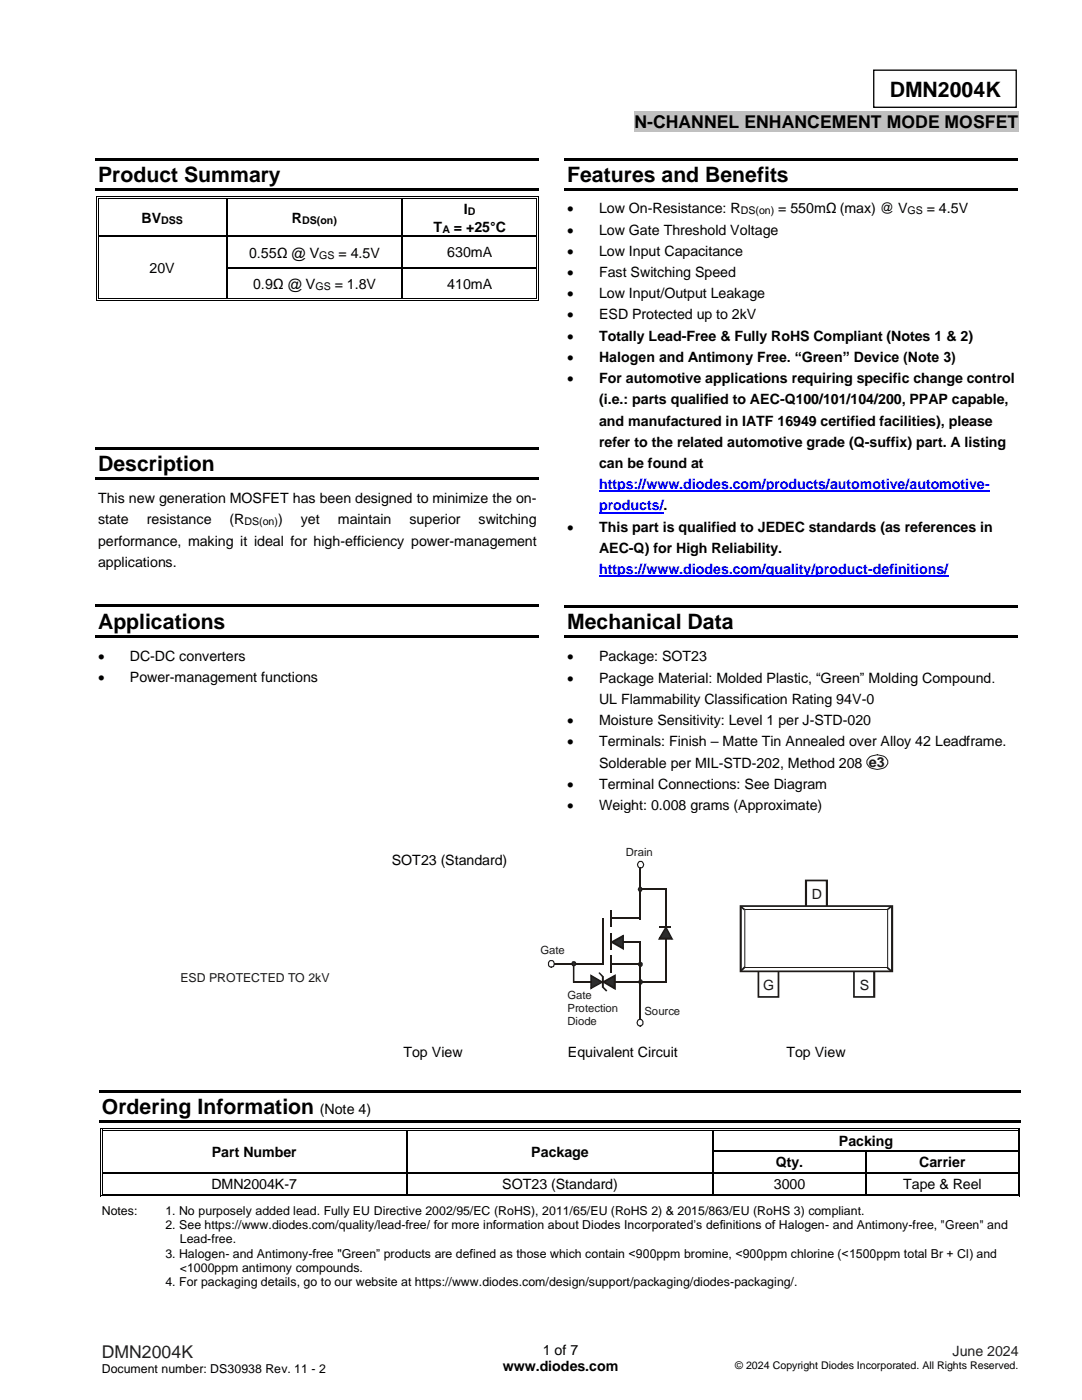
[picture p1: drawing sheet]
<svg xmlns="http://www.w3.org/2000/svg" width="216mm" height="279mm" viewBox="0 0 216 279" stroke-linecap="round" stroke-linejoin="round" font-family="sans-serif">
<defs><g id="words">
<g font-size="4.2">
<text x="177.5" y="19.4">DMN2004K</text>
<text x="19.6" y="36.4">Product Summary</text>
<text x="113.2" y="36.4">Features and Benefits</text>
<text x="19.6" y="94">Description</text>
<text x="19.6" y="125.5">Applications</text>
<text x="113.2" y="125.6">Mechanical Data</text>
<text x="20.3" y="222.3">Ordering Information</text>
</g>
<text font-size="3.5" x="126.6" y="25.6">N-CHANNEL ENHANCEMENT MODE MOSFET</text>
<text font-size="3.5" fill="#231f20" x="20.3" y="271">DMN2004K</text>
<g font-size="2.8">
<text x="28.2" y="44.5">BV</text>
<text x="58.3" y="44.5">R</text>
<text x="86.5" y="46.4">T</text>
<text x="90.6" y="46.4">= +25°C</text>
<text x="92.6" y="42.7">I</text>
<text x="113.2" y="42.6">•</text>
<text x="113.2" y="46.8">•</text>
<text x="119.5" y="42.6">Low On-Resistance: R</text>
<text x="119.5" y="46.8">Low Gate Threshold Voltage</text>
<text x="155.3" y="42.6">= 550mΩ (max) @ V</text>
<text x="184.9" y="42.6">= 4.5V</text>
<text x="49.7" y="51.4">0.55Ω @ V</text>
<text x="67.6" y="51.4">= 4.5V</text>
<text x="89.3" y="51.3">630mA</text>
<text x="113.2" y="51.1">•</text>
<text x="119.5" y="51.1">Low Input Capacitance</text>
<text x="29.9" y="54.4">20V</text>
<text x="50.5" y="57.7">0.9Ω @ V</text>
<text x="66.8" y="57.7">= 1.8V</text>
<text x="89.3" y="57.6">410mA</text>
<text x="113.2" y="55.3">•</text>
<text x="113.2" y="59.5">•</text>
<text x="119.5" y="55.3">Fast Switching Speed</text>
<text x="119.5" y="59.5">Low Input/Output Leakage</text>
<text x="113.2" y="63.8">•</text>
<text x="119.5" y="63.8">ESD Protected up to 2kV</text>
<text x="113.2" y="68">•</text>
<text x="119.5" y="68">Totally Lead-Free &amp; Fully RoHS Compliant (Notes 1 &amp; 2)</text>
<text x="113.2" y="72.2">•</text>
<text x="113.2" y="76.5">•</text>
<text x="119.5" y="72.2">Halogen and Antimony Free. “Green” Device (Note 3)</text>
<text x="119.5" y="76.5">For automotive applications requiring specific change control</text>
<text x="119.5" y="80.7">(i.e.: parts qualified to AEC-Q100/101/104/200, PPAP capable,</text>
<text x="119.5" y="84.9">and manufactured in IATF 16949 certified facilities), please</text>
<text x="119.5" y="89.2">refer to the related automotive grade (Q-suffix) part. A listing</text>
<text x="119.5" y="93.4">can be found at</text>
<text x="19.6" y="100.5">This new generation MOSFET has been designed to minimize the on-</text>
<text x="19.6" y="104.6">state</text>
<text x="29.3" y="104.6">resistance</text>
<text x="45.8" y="104.6">(R</text>
<text x="55.5" y="104.6">)</text>
<text x="60" y="104.6">yet</text>
<text x="67.4" y="104.6">maintain</text>
<text x="81.7" y="104.6">superior</text>
<text x="95.5" y="104.6">switching</text>
<text x="113.2" y="106.1">•</text>
<text x="119.5" y="106.1">This part is qualified to JEDEC standards (as references in</text>
<text x="19.6" y="108.9">performance, making it ideal for high-efficiency power-management</text>
<text x="19.6" y="113.2">applications.</text>
<text x="119.5" y="110.3">AEC-Q) for High Reliability.</text>
<text x="19.6" y="132">•</text>
<text x="25.9" y="132">DC-DC converters</text>
<text x="19.6" y="136.2">•</text>
<text x="25.9" y="136.2">Power-management functions</text>
<text x="113.2" y="132">•</text>
<text x="113.2" y="136.2">•</text>
<text x="119.5" y="132">Package: SOT23</text>
<text x="119.5" y="136.2">Package Material: Molded Plastic, “Green” Molding Compound.</text>
<text x="119.5" y="140.5">UL Flammability Classification Rating 94V-0</text>
<text x="113.2" y="144.7">•</text>
<text x="113.2" y="148.9">•</text>
<text x="119.5" y="144.7">Moisture Sensitivity: Level 1 per J-STD-020</text>
<text x="119.5" y="148.9">Terminals: Finish – Matte Tin Annealed over Alloy 42 Leadframe.</text>
<text x="119.5" y="153.2">Solderable per MIL-STD-202, Method 208 e3</text>
<text x="113.2" y="157.4">•</text>
<text x="113.2" y="161.7">•</text>
<text x="119.5" y="157.4">Terminal Connections: See Diagram</text>
<text x="119.5" y="161.7">Weight: 0.008 grams (Approximate)</text>
<text x="78.2" y="172.7">SOT23 (Standard)</text>
<text x="80.5" y="210.9">Top View</text>
<text x="113.3" y="210.9">Equivalent Circuit</text>
<text x="156.9" y="210.9">Top View</text>
<text x="63.8" y="222.3">(Note 4)</text>
<text x="42.3" y="230.8">Part Number</text>
<text x="106" y="230.8">Package</text>
<text x="154.8" y="233">Qty.</text>
<text x="167.4" y="228.7">Packing</text>
<text x="183.4" y="233">Carrier</text>
<text x="42.2" y="237.2">DMN2004K-7</text>
<text x="100.2" y="237.2">SOT23 (Standard)</text>
<text x="154.4" y="237.2">3000</text>
<text x="180.2" y="237.2">Tape &amp; Reel</text>
<text x="100.3" y="273.6">www.diodes.com</text>
<text x="108.3" y="270.3">1 of 7</text>
</g>
<g font-size="2.8" fill="#00f">
<text x="119.5" y="97.6">https://www.diodes.com/products/automotive/automotive-</text>
<text x="119.5" y="101.9">products/.</text>
<text x="119.5" y="114.6">https://www.diodes.com/quality/product-definitions/</text>
</g>
<g font-size="2.8" fill="#1f1a17">
<text x="162" y="179.5">D</text>
<text x="152.3" y="197.6">G</text>
<text x="171.6" y="197.5">S</text>
</g>
<text font-size="2.8" fill="#231f20" x="190.1" y="270.7">June 2024</text>
<text font-size="2.5" fill="#1f1a17" x="36" y="196">ESD PROTECTED TO 2kV</text>
<g font-size="2.5">
<text x="20.3" y="242.5">Notes:</text>
<text x="33" y="242.5">1. No purposely added lead. Fully EU Directive 2002/95/EC (RoHS), 2011/65/EU (RoHS 2) &amp; 2015/863/EU (RoHS 3) compliant.</text>
<text x="33" y="245.3">2. See https://www.diodes.com/quality/lead-free/ for more information about Diodes Incorporated’s definitions of Halogen- and Antimony-free, &quot;Green&quot; and</text>
<text x="33" y="251">3. Halogen- and Antimony-free &quot;Green” products are defined as those which contain &lt;900ppm bromine, &lt;900ppm chlorine (&lt;1500ppm total Br + Cl) and</text>
<text x="35.9" y="248.1">Lead-free.</text>
<text x="33" y="256.7">4. For packaging details, go to our website at https://www.diodes.com/design/support/packaging/diodes-packaging/.</text>
<text x="35.9" y="253.8">&lt;1000ppm antimony compounds.</text>
<text x="20.3" y="274.1">Document number: DS30938 Rev. 11 - 2</text>
</g>
<g font-size="2.2" fill="#1f1a17">
<text x="124.9" y="170.8">Drain</text>
<text x="107.8" y="190.3">Gate</text>
<text x="113.2" y="199.4">Gate</text>
<text x="113.2" y="201.9">Protection</text>
<text x="128.6" y="202.6">Source</text>
<text x="113.2" y="204.5">Diode</text>
</g>
<g font-size="2.1">
<text x="32.2" y="44.7">DSS</text>
<text x="60.3" y="44.7">DS(on)</text>
<text x="88.3" y="46.5">A</text>
<text x="93.4" y="42.8">D</text>
<text x="147.8" y="42.8">DS(on)</text>
<text x="181.1" y="42.8">GS</text>
<text x="63.7" y="51.6">GS</text>
<text x="63" y="57.9">GS</text>
<text x="48.8" y="104.8">DS(on)</text>
<text x="146.7" y="273.3">© 2024 Copyright Diodes Incorporated. All Rights Reserved.</text>
</g>
</g></defs>
<path d="M174.3 14h28.5v7.4h-28.5z" fill="none" stroke="#000" stroke-width=".26"/>
<path d="M126.6 22.3h76.6v4.1h-76.6z" fill-rule="evenodd" fill="#c0c0c0"/>
<g fill="#000">
<path d="M19 31.5h88.6v.6h-88.6z" fill-rule="evenodd"/>
<path d="M19 37.6h88.6v.5h-88.6z" fill-rule="evenodd"/>
<path d="M19.2 39.2h.1v.6h-.1z" fill-rule="evenodd"/>
<path d="M19.2 39.2h.5v.2h-.5z" fill-rule="evenodd"/>
<path d="M19.5 39.5h.2v.3h-.2z" fill-rule="evenodd"/>
<path d="M19.5 39.5h.2v.2h-.2z" fill-rule="evenodd"/>
<path d="M45.2 39.7l.2 .1z" fill-rule="evenodd"/>
<path d="M45.2 39.2h.5v.2h-.5z" fill-rule="evenodd"/>
<path d="M45.2 39.5h.5v.2h-.5z" fill-rule="evenodd"/>
<path d="M80.1 39.7l.3 .1z" fill-rule="evenodd"/>
<path d="M80.1 39.2h.5v.2h-.5z" fill-rule="evenodd"/>
<path d="M80.1 39.5h.5v.2h-.5z" fill-rule="evenodd"/>
<path d="M107 39.2h.5v.2h-.5z" fill-rule="evenodd"/>
<path d="M107 39.5h.2v.3h-.2z" fill-rule="evenodd"/>
<path d="M107 39.5h.2v.2h-.2z" fill-rule="evenodd"/>
<path d="M107.3 39.2h.2v.6h-.2z" fill-rule="evenodd"/>
<path d="M112.7 31.5h90.4v.6h-90.4z" fill-rule="evenodd"/>
<path d="M112.7 37.6h90.4v.5h-90.4z" fill-rule="evenodd"/>
<path d="M19.2 47h.1v.3h-.1z" fill-rule="evenodd"/>
<path d="M19.2 53.3h.1v.3h-.1z" fill-rule="evenodd"/>
<path d="M19.5 47h.2v.3h-.2z" fill-rule="evenodd"/>
<path d="M19.5 53.3h.2v.3h-.2z" fill-rule="evenodd"/>
<path d="M19.5 59.6h.2v.1h-.2z" fill-rule="evenodd"/>
<path d="M19.5 59.6h.2v.1h-.2z" fill-rule="evenodd"/>
<path d="M45.2 47h.2v.3h-.2z" fill-rule="evenodd"/>
<path d="M45.2 53.3h.2v.3h-.2z" fill-rule="evenodd"/>
<path d="M45.2 59.6h.5v.1h-.5z" fill-rule="evenodd"/>
<path d="M80.1 47h.3v.3h-.3z" fill-rule="evenodd"/>
<path d="M80.1 53.3h.3v.3h-.3z" fill-rule="evenodd"/>
<path d="M80.1 59.6h.5v.1h-.5z" fill-rule="evenodd"/>
<path d="M107 47h.2v.3h-.2z" fill-rule="evenodd"/>
<path d="M107 53.3h.2v.3h-.2z" fill-rule="evenodd"/>
<path d="M107 59.6h.2v.1h-.2z" fill-rule="evenodd"/>
<path d="M107 59.6h.2v.1h-.2z" fill-rule="evenodd"/>
<path d="M107.3 47h.2v.3h-.2z" fill-rule="evenodd"/>
<path d="M107.3 53.3h.2v.3h-.2z" fill-rule="evenodd"/>
<path d="M19.2 59.6h.1v.5h-.1z" fill-rule="evenodd"/>
<path d="M19.2 59.9h.5v.2h-.5z" fill-rule="evenodd"/>
<path d="M45.2 59.9h.5v.2h-.5z" fill-rule="evenodd"/>
<path d="M80.1 59.9h.5v.2h-.5z" fill-rule="evenodd"/>
<path d="M107 59.9h.5v.2h-.5z" fill-rule="evenodd"/>
<path d="M107.3 59.6h.2v.5h-.2z" fill-rule="evenodd"/>
<path d="M19 89.2h88.6v.5h-88.6z" fill-rule="evenodd"/>
<path d="M19 95.2h88.6v.5h-88.6z" fill-rule="evenodd"/>
<path d="M19 120.7h88.6v.5h-88.6z" fill-rule="evenodd"/>
<path d="M19 126.7h88.6v.5h-88.6z" fill-rule="evenodd"/>
<path d="M112.7 120.8h90.4v.5h-90.4z" fill-rule="evenodd"/>
<path d="M112.7 126.8h90.4v.5h-90.4z" fill-rule="evenodd"/>
<path d="M19.8 217.5h183.9v.5h-183.9z" fill-rule="evenodd"/>
<path d="M19.8 223.5h183.9v.5h-183.9z" fill-rule="evenodd"/>
<path d="M20 225.1h.2v.6h-.2z" fill-rule="evenodd"/>
<path d="M20 225.1h.5v.2h-.5z" fill-rule="evenodd"/>
<path d="M20 229.7h.2v.2h-.2z" fill-rule="evenodd"/>
<path d="M20 233.9h.2v.3h-.2z" fill-rule="evenodd"/>
<path d="M20 238.2h.2v.6h-.2z" fill-rule="evenodd"/>
<path d="M20 238.6h.5v.2h-.5z" fill-rule="evenodd"/>
<path d="M20.3 225.5h.2v.2h-.2z" fill-rule="evenodd"/>
<path d="M20.3 225.5h.2v.1h-.2z" fill-rule="evenodd"/>
<path d="M20.3 229.7h.2v.2h-.2z" fill-rule="evenodd"/>
<path d="M20.3 233.9h.2v.3h-.2z" fill-rule="evenodd"/>
<path d="M20.3 238.2h.2v.2h-.2z" fill-rule="evenodd"/>
<path d="M20.3 238.2h.2v.2h-.2z" fill-rule="evenodd"/>
<path d="M81.1 225.6l.3 .1z" fill-rule="evenodd"/>
<path d="M81.1 225.1h.5v.2h-.5z" fill-rule="evenodd"/>
<path d="M81.1 225.5h.5v.1h-.5z" fill-rule="evenodd"/>
<path d="M81.1 229.7h.3v.2h-.3z" fill-rule="evenodd"/>
<path d="M81.1 233.9h.3v.3h-.3z" fill-rule="evenodd"/>
<path d="M81.1 238.2h.5v.2h-.5z" fill-rule="evenodd"/>
<path d="M81.1 238.6h.5v.2h-.5z" fill-rule="evenodd"/>
<path d="M142.1 225.6l.3 .1z" fill-rule="evenodd"/>
<path d="M142.1 225.1h.5v.2h-.5z" fill-rule="evenodd"/>
<path d="M142.1 225.5h.5v.1h-.5z" fill-rule="evenodd"/>
<path d="M142.1 229.7h.3v.2h-.3z" fill-rule="evenodd"/>
<path d="M142.1 233.9h.3v.3h-.3z" fill-rule="evenodd"/>
<path d="M142.1 238.2h.5v.2h-.5z" fill-rule="evenodd"/>
<path d="M142.1 238.6h.5v.2h-.5z" fill-rule="evenodd"/>
<path d="M172.7 229.7h.2v.2h-.2z" fill-rule="evenodd"/>
<path d="M172.7 233.9h.2v.3h-.2z" fill-rule="evenodd"/>
<path d="M172.7 238.2h.5v.2h-.5z" fill-rule="evenodd"/>
<path d="M172.7 238.6h.5v.2h-.5z" fill-rule="evenodd"/>
<path d="M203.1 225.1h.5v.2h-.5z" fill-rule="evenodd"/>
<path d="M203.1 225.5h.1v.2h-.1z" fill-rule="evenodd"/>
<path d="M203.1 225.5h.1v.1h-.1z" fill-rule="evenodd"/>
<path d="M203.1 229.7h.1v.2h-.1z" fill-rule="evenodd"/>
<path d="M203.1 233.9h.1v.3h-.1z" fill-rule="evenodd"/>
<path d="M203.1 238.6h.5v.2h-.5z" fill-rule="evenodd"/>
<path d="M203.1 238.2h.1v.2h-.1z" fill-rule="evenodd"/>
<path d="M203.1 238.2h.1v.2h-.1z" fill-rule="evenodd"/>
<path d="M203.4 225.1h.2v.6h-.2z" fill-rule="evenodd"/>
<path d="M203.4 229.7h.2v.2h-.2z" fill-rule="evenodd"/>
<path d="M203.4 233.9h.2v.3h-.2z" fill-rule="evenodd"/>
<path d="M203.4 238.2h.2v.6h-.2z" fill-rule="evenodd"/>
</g>
<g fill="none" stroke="#000" stroke-width=".2">
<path d="M19.3 39.8v7.2M19.6 39.8v7.2M19.7 39.3h25.5M19.7 39.6h25.5M45.7 39.3h34.4M45.7 39.6h34.4M80.6 39.3h26.4M80.6 39.6h26.4M107.1 39.8v7.2M107.4 39.8v7.2M19.3 47.3v6M19.3 53.6v6"/>
<path d="M19.6 47.3v6M19.6 53.6v6M19.7 60h25.5M19.7 59.7h25.5M45.7 60h34.4M45.7 59.7h34.4M80.6 60h26.4M80.6 59.7h26.4M107.1 47.3v6M107.1 53.6v6M107.4 47.3v6M107.4 53.6v6"/>
<path d="M20.1 225.7v4M20.1 229.9v4M20.1 234.2v4M20.4 225.7v4M20.4 229.9v4M20.4 234.2v4M20.5 225.2h60.6M20.5 225.5h60.6M20.5 238.7h60.6M20.5 238.3h60.6M81.6 225.2h60.5M81.6 225.5h60.5"/>
<path d="M81.6 238.7h60.5M81.6 238.3h60.5M142.6 225.2h60.5M142.6 225.5h60.5M142.6 238.7h30.1M142.6 238.3h30.1M173.2 238.7h29.9M173.2 238.3h29.9M203.2 225.7v4M203.2 229.9v4M203.2 234.2v4M203.5 225.7v4"/>
<path d="M203.5 229.9v4M203.5 234.2v4"/>
</g>
<g fill="none" stroke="#000" stroke-width=".25">
<path d="M45.3 39.8v7.2M80.2 39.8v7.2M19.7 47.2h25.5M45.3 47.3v6M45.3 53.6v6M45.4 47.2h34.7M45.4 53.4h34.7M80.2 47.3v6M80.2 53.6v6M80.4 47.2h26.6M80.4 53.4h26.6M20.5 234.1h60.6"/>
<path d="M81.3 225.7v4M81.3 229.9v4M81.3 234.2v4M81.4 234.1h60.7M142.3 225.7v4M142.3 229.9v4M142.3 234.2v4M142.4 229.8h30.3M142.4 234.1h30.3M172.8 229.9v4M172.8 234.2v4M172.9 229.8h30.2"/>
<path d="M172.9 234.1h30.2"/>
</g>
<path d="M119.5 98.1h78M119.5 102.3h12.9M119.5 115h69.7" fill="none" stroke="#00f" stroke-width=".3"/>
<path d="M148.6 181.5h28.5v11.6h-28.5z" fill-rule="evenodd" fill="#fff"/>
<path d="M148.6 181.5h28.5v11.6h-28.5z" fill="none" stroke="#1f1a17" stroke-width=".2"/>
<g fill="#1f1a17">
<path d="M148.5 192.8l.3 .3-.7 .7-.2-.3z"/>
<path d="M147.9 180.8l.8 .6-.3 .3-.6-.6z"/>
<path d="M177 181.3l.8-.6 .2 .3-.7 .6z"/>
<path d="M176.9 193.3l.3-.3 .8 .7-.3 .2z"/>
<path d="M147.9 180.7h30.1v.3h-30.1zM178 180.7h.2v.1h-.2zM177.8 180.8h.4v13.1h-.4zM178 193.9h.2v.1h-.2zM147.9 193.7h30.1v.3h-30.1zM147.6 193.9h.3v.1h-.3zM147.6 180.8h.4v13.1h-.4zM147.6 180.7h.3v.1h-.3z"/>
<path d="M164.8 175.7h.4v5.1h-.4zM165 175.5h.2v.2h-.2zM160.9 175.5h4.1v.4h-4.1zM160.6 175.5h.3v.2h-.3zM160.6 175.7h.4v5.1h-.4z"/>
<path d="M151.2 193.9h.3v5.1h-.3zM151.2 199h.1v.1h-.1zM151.3 198.8h4v.3h-4zM155.3 199h.2v.1h-.2zM155.2 193.9h.3v5.1h-.3z"/>
<path d="M170.2 193.9h.4v5.1h-.4zM170.2 199h.2v.1h-.2zM170.4 198.8h4v.3h-4zM174.4 199h.3v.1h-.3zM174.2 193.9h.5v5.1h-.5z"/>
</g>
<path d="M110.6 192.5h9.8" fill="none" stroke="#1f1a17" stroke-width=".31"/>
<path d="M120.3 194.8v2.3" fill="none" stroke="#1f1a17" stroke-width=".39"/>
<g fill="#1f1a17">
<path d="M120.2 197.1l.2-.2 .8 .8-.2 .2z"/>
<path d="M119.4 194.2l.2-.2 .8 .8-.2 .2z"/>
</g>
<path d="M127.7 173.2v10.2M114.4 196h18.7M114.5 192.2v3.9M121.8 183.3h6M121.9 181.6v3.3M121.9 186.3v3.3M121.9 190.7v3.4M121.9 188.1h5.9M122 192.4h6M131.6 185h2.3" fill="none" stroke="#1f1a17" stroke-width=".31"/>
<path d="M127.8 177.4h5.3M133 177.3v18.8M120.3 183.2v9.3" fill="none" stroke="#1f1a17" stroke-width=".39"/>
<path d="M117.9 194.6l2.3 1.4-2.3 1.2z" fill="#2a2b2b"/>
<path d="M117.8 194.6h.3v2.6h-.3zM117.8 197.2l.2 .2-.2 .1zM117.9 197.1l2.2-1.2 .2 .2-2.3 1.3zM120.3 195.9l.3 .1-.3 .1zM118 194.6l2.3 1.3-.2 .2-2.2-1.3zM117.8 194.4l.2 .2h-.2z" fill="#1f1a17"/>
<path d="M120.4 196l2.3-1.3v2.6z" fill="#2a2b2b"/>
<path d="M122.5 194.7h.4v2.6h-.4zM122.6 194.6l.3-.2v.3h-.2zM120.3 195.8l2.3-1.2 .1 .3-2.2 1.2zM120.1 196l.2-.2 .1 .2-.1 .1zM120.5 195.8l2.2 1.3-.1 .3-2.3-1.3zM122.7 197.3h.2v.3l-.3-.2z" fill="#1f1a17"/>
<path d="M132.9 185.1l1.2 2.3h-2.6z" fill="#2a2b2b"/>
<path d="M131.5 187.1h2.6v.4h-2.6zM134.1 187.4l.1-.1 .2 .2h-.3zM132.8 185.1l.2-.1 1.2 2.3-.2 .2zM132.9 184.8v.3l-.1-.1zM132.8 185l.2 .1-1.3 2.4-.2-.3zM131.5 187.2v.3h-.2z" fill="#1f1a17"/>
<g fill="none" stroke="#1f1a17" stroke-width=".23">
<path d="M109.6 191.9a.62 .62 0 0 1 .9 .1 .62 .62 0 0 1-.2 .9 .62 .62 0 0 1-.8-.3v-.5z"/>
<circle cx="127.8" cy="172.6" r=".64"/>
<circle cx="127.7" cy="204.1" r=".65"/>
</g>
<circle cx="127.8" cy="192.5" r=".4" fill="#2a2b2b"/>
<circle cx="127.8" cy="192.5" r=".4" fill="none" stroke="#1f1a17" stroke-width=".23"/>
<path d="M127.6 195.7a.39 .39 0 0 1 .5 0 .39 .39 0 0 1 0 .5 .39 .39 0 0 1-.5 .1 .39 .39 0 0 1 0-.6z" fill-rule="evenodd" fill="#2a2b2b"/>
<path d="M127.6 195.7a.39 .39 0 0 1 .5 0 .39 .39 0 0 1 0 .5 .39 .39 0 0 1-.5 .1 .39 .39 0 0 1 0-.6z" fill="none" stroke="#1f1a17" stroke-width=".23"/>
<circle cx="114.5" cy="192.3" r=".4" fill="#2a2b2b"/>
<circle cx="114.5" cy="192.3" r=".4" fill="none" stroke="#1f1a17" stroke-width=".23"/>
<circle cx="127.7" cy="177.5" r=".38" fill="#2a2b2b"/>
<circle cx="127.7" cy="177.5" r=".38" fill="none" stroke="#1f1a17" stroke-width=".23"/>
<path d="M127.7 188.1v15.4" fill="none" stroke="#1f1a17" stroke-width=".31"/>
<path d="M122.1 188l2.2-1.2v2.5z" fill="#2a2b2b"/>
<path d="M124.2 186.8h.3v2.5h-.3zM124.3 186.6l.2-.1v.3zM122 187.8l2.3-1.2 .1 .3-2.2 1.3zM121.7 188l.3-.2 .1 .2-.1 .2zM122.2 187.8l2.2 1.4-.1 .3-2.3-1.3zM124.3 189.3h.2v.3l-.2-.1z" fill="#1f1a17"/>
<path d="M173.6 151.1a2.72 2.72 0 0 1 3.2 .2 1.23 1.23 0 0 1 .3 1.4 1.23 1.23 0 0 1-1.2 .7 2.47 2.47 0 0 1-2.9-1 1.19 1.19 0 0 1 .6-1.3z" fill="none" stroke="#1f1a17" stroke-width=".2"/>
<use href="#words"/>
</svg>
